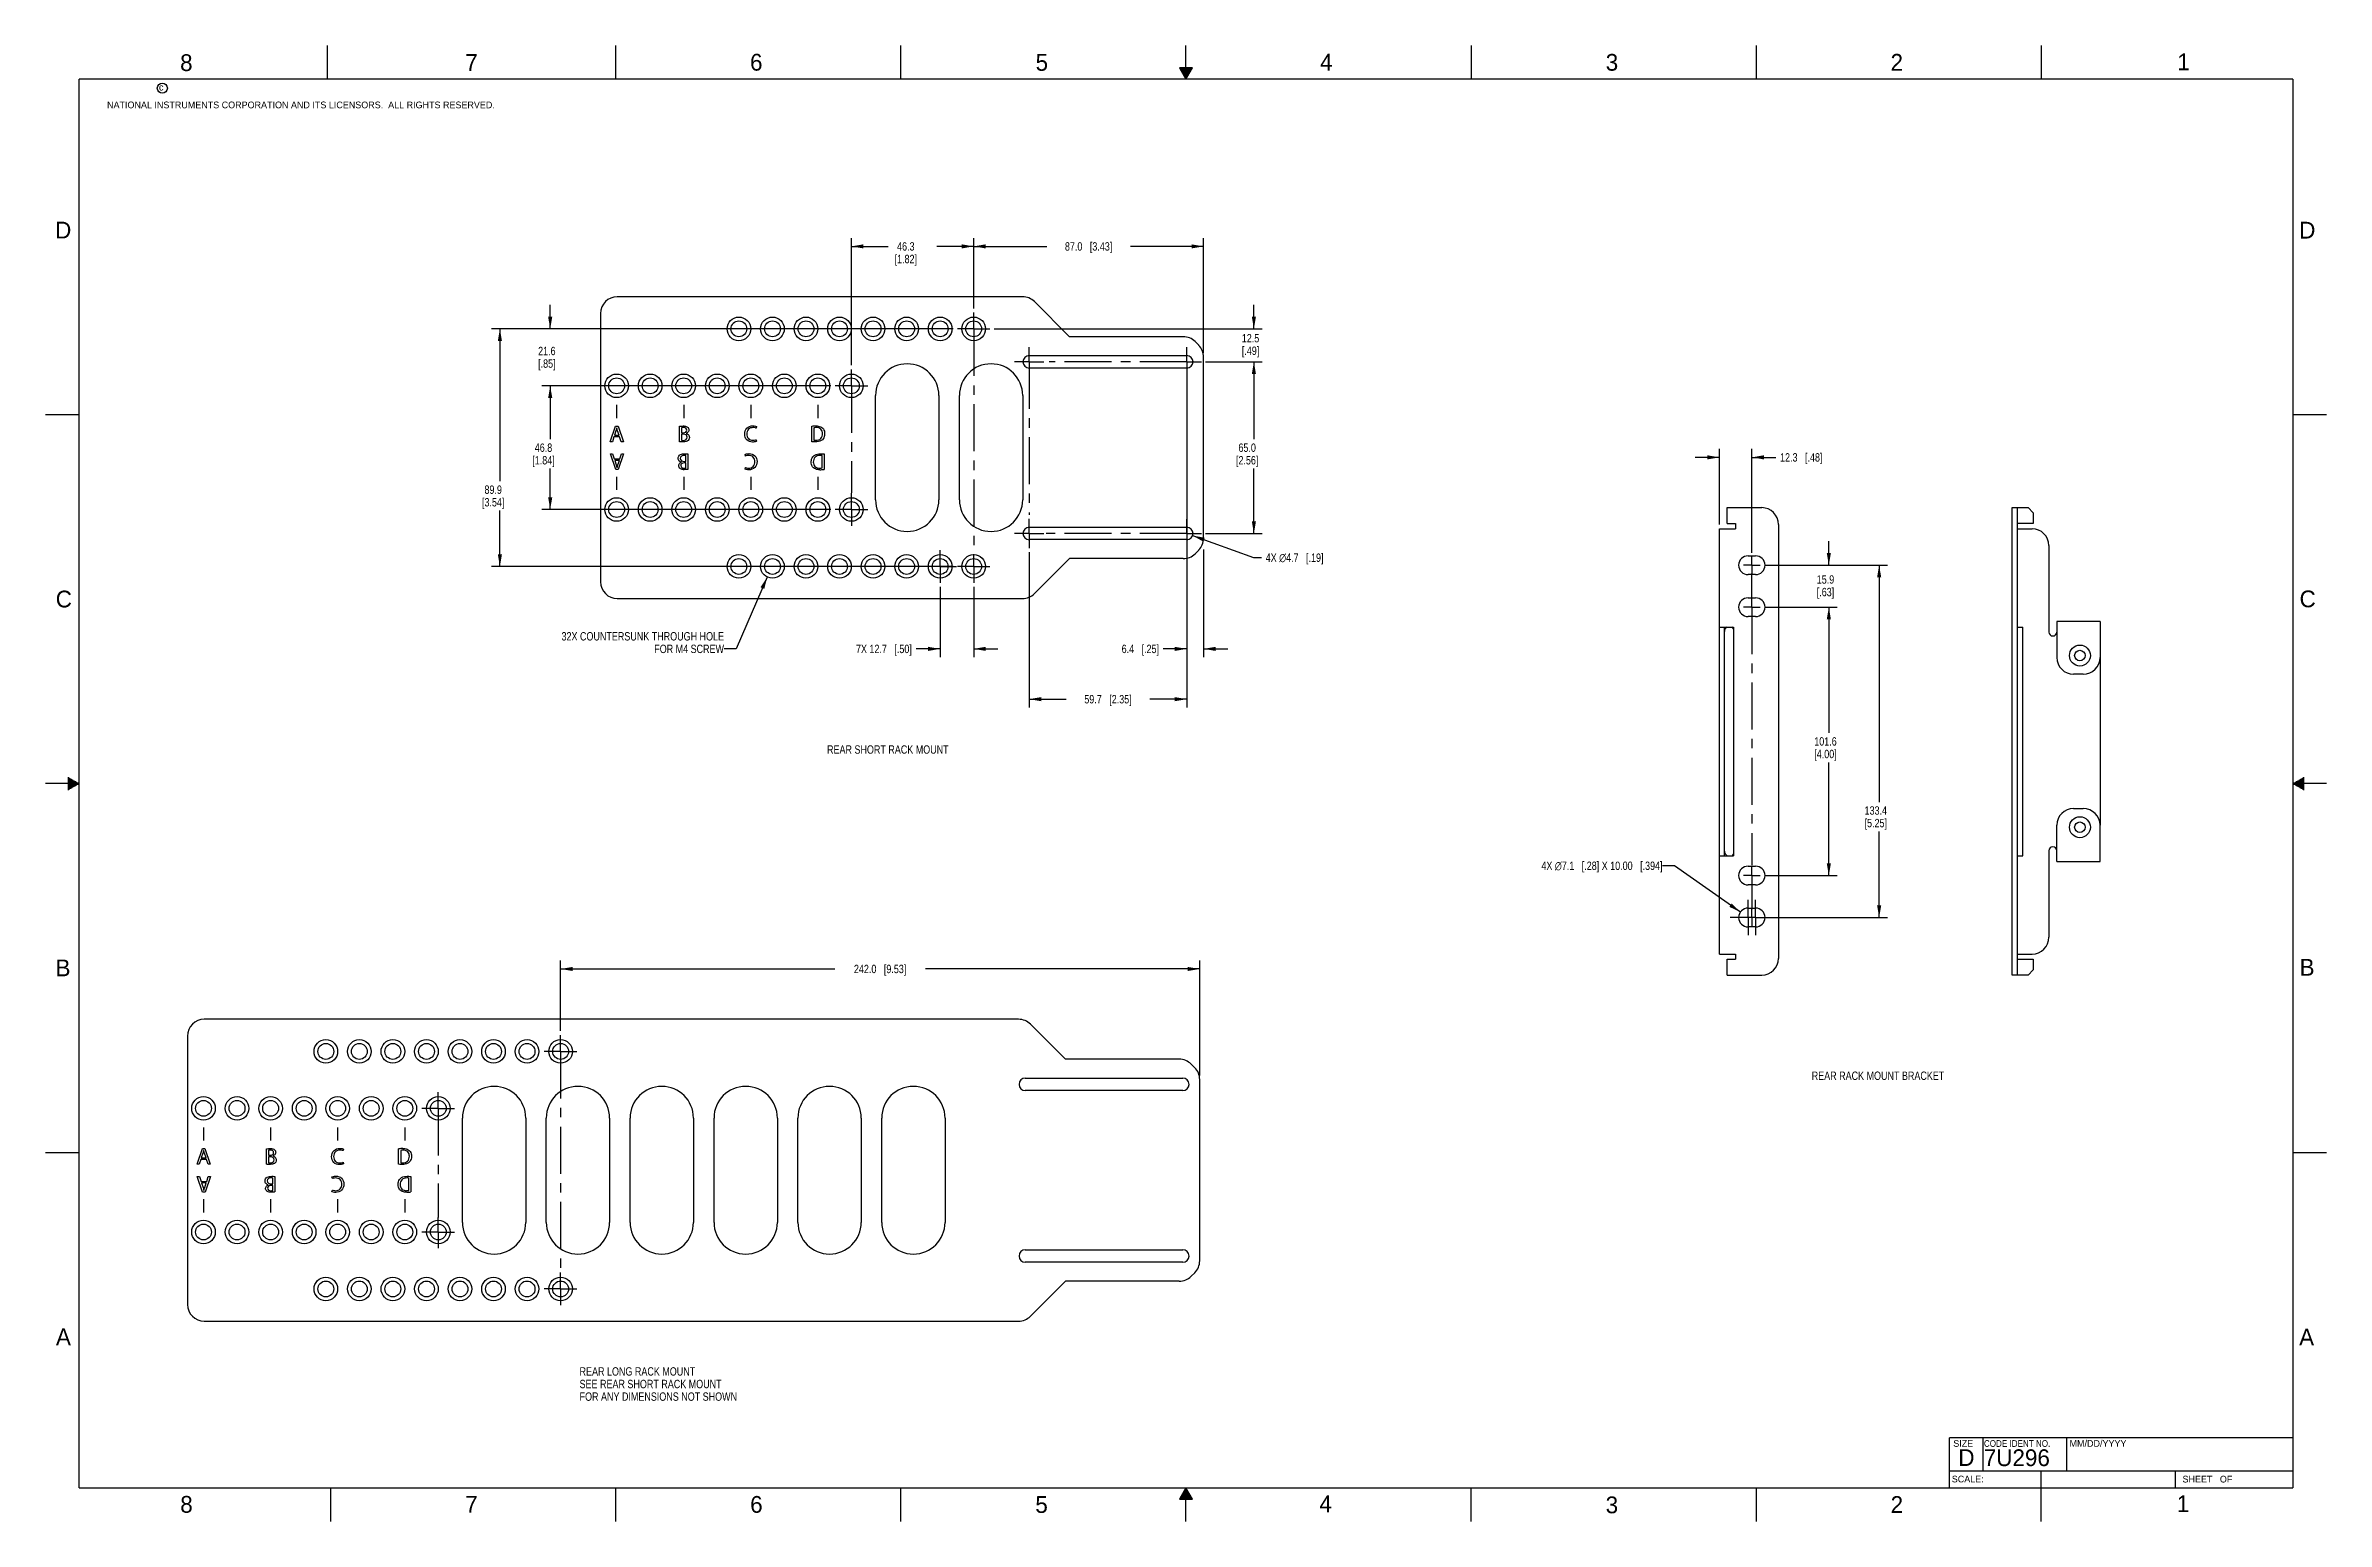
# Model space of a CAD drawing. Header units: inches. Extents: x 0 to 34, y 0 to 22.
import ezdxf

# ---------------------------------------------------------------- set-up
doc = ezdxf.new("R2010")
doc.units = ezdxf.units.IN
doc.header["$LTSCALE"] = 1.87
doc.header["$MEASUREMENT"] = 0
doc.linetypes.add('CENTER', pattern=[0.6, 0.375, -0.075, 0.075, -0.075])
doc.layers.get('0').update_dxf_attribs({"linetype": 'CONTINUOUS'})
for name, color, linetype in [('02___PRT_ALL_AXES', 7, 'CONTINUOUS'), ('DETAIL', 7, 'CONTINUOUS'), ('DIMENSIONS', 7, 'CONTINUOUS')]:
    doc.layers.add(name, color=color, linetype=linetype)
doc.styles.get("Standard").update_dxf_attribs({"font": 'txt', "width": 0.8})
doc.styles.add('TEXTSTYLE_2', font='txt')
doc.styles.add('TEXTSTYLE_3', font='txt', dxfattribs={"width": 0.9})
doc.dimstyles.new('DIMSTYLE_1', dxfattribs={"dimtxt": 0.125, "dimasz": 0.18, "dimexe": 0.125, "dimexo": 0.0625, "dimgap": 0.0625, "dimtad": 0, "dimtih": 1, "dimtoh": 1, "dimdec": 1, "dimzin": 0, "dimdsep": 46, "dimtxsty": 'STANDARD', "dimblk": '_FILLED', "dimblk1": '_FILLED', "dimblk2": '_FILLED', "dimcen": 0.09, "dimadec": 1, "dimazin": 0, "dimtp": 0.02, "dimtm": 0.02, "dimtfac": 1, "dimtdec": 1, "dimtofl": 0, "dimtmove": 0, "dimatfit": 3, "dimldrblk": '_FILLED', "dimfxl": 1, "dimtolj": 1, "dimtzin": 0, "dimarcsym": 0})
doc.dimstyles.new('DIMSTYLE_2', dxfattribs={"dimtxt": 0.125, "dimasz": 0.18, "dimexe": 0.125, "dimexo": 0.0625, "dimgap": 0.09, "dimtad": 0, "dimtih": 1, "dimtoh": 1, "dimdec": 1, "dimzin": 0, "dimdsep": 46, "dimtxsty": 'STANDARD', "dimblk": '_FILLED', "dimblk1": '_FILLED', "dimblk2": '_FILLED', "dimcen": 0.09, "dimadec": 1, "dimazin": 0, "dimtp": 0.02, "dimtm": 0.02, "dimtfac": 1, "dimtdec": 1, "dimtofl": 0, "dimtmove": 0, "dimatfit": 1, "dimldrblk": '_FILLED', "dimfxl": 1, "dimtolj": 1, "dimtzin": 0, "dimarcsym": 0})
doc.dimstyles.new('DIMSTYLE_3', dxfattribs={"dimtxt": 0.125, "dimasz": 0.18, "dimexe": 0.125, "dimexo": 0.0625, "dimgap": 0.0625, "dimtad": 0, "dimtih": 1, "dimtoh": 1, "dimdec": 1, "dimzin": 0, "dimdsep": 46, "dimtxsty": 'STANDARD', "dimblk": '_FILLED', "dimblk1": '_FILLED', "dimblk2": '_FILLED', "dimcen": 0.09, "dimadec": 1, "dimazin": 0, "dimtp": 0.01, "dimtm": 0.01, "dimtfac": 1, "dimtdec": 1, "dimtofl": 0, "dimtmove": 0, "dimatfit": 3, "dimldrblk": '_FILLED', "dimfxl": 1, "dimtolj": 1, "dimtzin": 0, "dimarcsym": 0})
doc.dimstyles.get("Standard").update_dxf_attribs({"dimtxt": 0.125, "dimasz": 0.18, "dimexe": 0.125, "dimexo": 0.0625, "dimgap": 0.09, "dimtad": 0, "dimtih": 1, "dimtoh": 1, "dimzin": 0, "dimdsep": 46, "dimtxsty": 'STANDARD', "dimblk": '_FILLED', "dimblk1": '_FILLED', "dimblk2": '_FILLED', "dimcen": 0.09, "dimazin": 0, "dimtol": 1, "dimtp": 0.02, "dimtm": 0.02, "dimtfac": 1, "dimtofl": 0, "dimtmove": 0, "dimatfit": 3, "dimldrblk": '_FILLED', "dimfxl": 1, "dimtolj": 1, "dimtzin": 0, "dimarcsym": 0})

msp = doc.modelspace()

# ---------------------------------------------------------------- texts
at = {"color": 2, "linetype": 'CONTINUOUS', "attachment_point": 1, "line_spacing_factor": 0.9}
for s, insert, char_height, width, style in [('8', (2.005, 21.871), 0.25, 0.25, 'TEXTSTYLE_2'), ('7', (6.256, 21.874), 0.25, 0.25, 'TEXTSTYLE_2'), ('6', (10.501, 21.877), 0.25, 0.25, 'TEXTSTYLE_2'), ('5', (14.758, 21.875), 0.25, 0.25, 'TEXTSTYLE_2'), ('4', (18.998, 21.878), 0.25, 0.25, 'TEXTSTYLE_2'), ('3', (23.257, 21.876), 0.25, 0.25, 'TEXTSTYLE_2'), ('2', (27.503, 21.876), 0.25, 0.25, 'TEXTSTYLE_2'), ('1', (31.778, 21.883), 0.25, 0.25, 'TEXTSTYLE_2'), ('NATIONAL INSTRUMENTS CORPORATION AND ITS LICENSORS.  ALL RIGHTS RESERVED.', (0.916, 21.166), 0.1, 7.3, 'TEXTSTYLE_2'), ('c', (1.69, 21.43), 0.1, 0.1, 'TEXTSTYLE_2'), ('D', (0.142, 19.375), 0.25, 0.25, 'TEXTSTYLE_2'), ('D', (33.595, 19.374), 0.25, 0.25, 'TEXTSTYLE_2'), ('C', (0.151, 13.875), 0.25, 0.25, 'TEXTSTYLE_2'), ('C', (33.6, 13.877), 0.25, 0.25, 'TEXTSTYLE_2'), ('B', (0.148, 8.376), 0.25, 0.25, 'TEXTSTYLE_2'), ('B', (33.601, 8.385), 0.25, 0.25, 'TEXTSTYLE_2'), ('A', (0.154, 2.876), 0.25, 0.25, 'TEXTSTYLE_2'), ('A', (33.594, 2.873), 0.25, 0.25, 'TEXTSTYLE_2'), ('SIZE', (28.438, 1.212), 0.1, 0.4, 'TEXTSTYLE_2'), ('CODE IDENT NO.', (28.895, 1.211), 0.1, 1.26, 'TEXTSTYLE_3'), ('MM/DD/YYYY', (30.172, 1.212), 0.1, 1, 'TEXTSTYLE_2'), ('SCALE:', (28.416, 0.681), 0.1, 0.6, 'TEXTSTYLE_2'), ('SHEET   OF', (31.855, 0.68), 0.1, 1, 'TEXTSTYLE_2'), ('8', (2.007, 0.379), 0.25, 0.25, 'TEXTSTYLE_2'), ('7', (6.255, 0.379), 0.25, 0.25, 'TEXTSTYLE_2'), ('6', (10.503, 0.378), 0.25, 0.25, 'TEXTSTYLE_2'), ('5', (14.754, 0.376), 0.25, 0.25, 'TEXTSTYLE_2'), ('4', (18.988, 0.387), 0.25, 0.25, 'TEXTSTYLE_2'), ('3', (23.256, 0.371), 0.25, 0.25, 'TEXTSTYLE_2'), ('2', (27.504, 0.376), 0.25, 0.25, 'TEXTSTYLE_2'), ('1', (31.771, 0.389), 0.25, 0.25, 'TEXTSTYLE_2')]:
    msp.add_mtext(s, dxfattribs=dict(at, insert=insert, char_height=char_height, width=width, style=style))
at = {"color": 7, "linetype": 'CONTINUOUS', "char_height": 0.25, "attachment_point": 1, "line_spacing_factor": 0.9, "style": 'TEXTSTYLE_2'}
for s, insert, width in [('D  ', (28.513, 1.076), 0.75), ('7U296', (28.893, 1.074), 1.25)]:
    msp.add_mtext(s, dxfattribs=dict(at, insert=insert, width=width))
at = {"layer": 'DETAIL', "color": 2, "linetype": 'CONTINUOUS', "char_height": 0.125, "line_spacing_factor": 0.9}
for s, insert, width, attachment_point in [('32X COUNTERSUNK THROUGH HOLE\\PFOR M4 SCREW', (10.113, 13.257), 2.8, 3), ('REAR SHORT RACK MOUNT', (11.649, 11.569), 2.1, 1), ('4X \\fgdt;{\\fgdt;n}\\ftxt;7.1{\\ftxt.shx;\\W1.000000;\\H0.125000; }[.28] X 10.00{\\ftxt.shx;\\W1.000000;\\H0.125000; }[.394]', (24.104, 9.836), 2.91667, 3), ('REAR RACK MOUNT BRACKET', (26.328, 6.706), 2.3, 1), ('REAR LONG RACK MOUNT\\PSEE REAR SHORT RACK MOUNT\\PFOR ANY DIMENSIONS NOT SHOWN', (7.96, 2.298), 2.8, 1)]:
    msp.add_mtext(s, dxfattribs=dict(at, insert=insert, width=width, attachment_point=attachment_point))

# ---------------------------------------------------------------- blocks, each defined once
blk = doc.blocks.new('_FILLED')
at = {"color": 0, "linetype": 'BYBLOCK'}
blk.add_solid([(0, 0), (-1, 0.17), (-1, -0.17)], dxfattribs=at)
blk = doc.blocks.new('*D0')
at = {"layer": 'DIMENSIONS', "color": 2, "linetype": 'CONTINUOUS'}
for p, q in [((7.522, 17.777), (7.522, 18.137)), ((13.529, 17.777), (7.397, 17.777)), ((11.706, 16.928), (7.397, 16.928)), ((7.522, 16.928), (7.522, 16.568))]:
    blk.add_line(p, q, dxfattribs=at)
at = {"layer": 'DIMENSIONS', "color": 2, "linetype": 'CONTINUOUS', "xscale": 0.18, "yscale": 0.18, "zscale": 0.18}
for p, rotation in [((7.522, 17.777), 270), ((7.522, 16.928), 90)]:
    blk.add_blockref('_FILLED', p, dxfattribs=dict(at, rotation=rotation))
at = {"layer": 'DIMENSIONS', "color": 2, "linetype": 'CONTINUOUS', "insert": (7.472, 17.51), "char_height": 0.125, "width": 0.5, "attachment_point": 2, "line_spacing_factor": 0.9}
blk.add_mtext('21.6\\P[.85]', dxfattribs=at)
blk = doc.blocks.new('*D1')
at = {"layer": 'DIMENSIONS', "color": 2, "linetype": 'CONTINUOUS'}
for p, q in [((11.706, 16.928), (7.397, 16.928)), ((7.522, 16.928), (7.522, 16.132)), ((7.522, 15.085), (7.522, 15.694)), ((11.706, 15.085), (7.397, 15.085))]:
    blk.add_line(p, q, dxfattribs=at)
at = {"layer": 'DIMENSIONS', "color": 2, "linetype": 'CONTINUOUS', "xscale": 0.18, "yscale": 0.18, "zscale": 0.18}
for p, rotation in [((7.522, 16.928), 90), ((7.522, 15.085), 270)]:
    blk.add_blockref('_FILLED', p, dxfattribs=dict(at, rotation=rotation))
at = {"layer": 'DIMENSIONS', "color": 2, "linetype": 'CONTINUOUS', "insert": (7.422, 16.069), "char_height": 0.125, "width": 0.6, "attachment_point": 2, "line_spacing_factor": 0.9}
blk.add_mtext('46.8\\P[1.84]', dxfattribs=at)
blk = doc.blocks.new('*D2')
at = {"layer": 'DIMENSIONS', "color": 2, "linetype": 'CONTINUOUS'}
for p, q in [((13.529, 17.777), (6.647, 17.777)), ((6.772, 17.777), (6.772, 15.506)), ((6.772, 14.236), (6.772, 15.068)), ((13.529, 14.236), (6.647, 14.236))]:
    blk.add_line(p, q, dxfattribs=at)
at = {"layer": 'DIMENSIONS', "color": 2, "linetype": 'CONTINUOUS', "xscale": 0.18, "yscale": 0.18, "zscale": 0.18}
for p, rotation in [((6.772, 17.777), 90), ((6.772, 14.236), 270)]:
    blk.add_blockref('_FILLED', p, dxfattribs=dict(at, rotation=rotation))
at = {"layer": 'DIMENSIONS', "color": 2, "linetype": 'CONTINUOUS', "insert": (6.672, 15.443), "char_height": 0.125, "width": 0.6, "attachment_point": 2, "line_spacing_factor": 0.9}
blk.add_mtext('89.9\\P[3.54]', dxfattribs=at)
blk = doc.blocks.new('*D3')
at = {"layer": 'DIMENSIONS', "color": 2, "linetype": 'CONTINUOUS'}
for p, q in [((17.012, 17.224), (17.012, 12.882)), ((17.262, 14.488), (17.262, 12.882)), ((17.012, 13.007), (16.66, 13.007)), ((17.262, 13.007), (17.622, 13.007))]:
    blk.add_line(p, q, dxfattribs=at)
at = {"layer": 'DIMENSIONS', "color": 2, "linetype": 'CONTINUOUS', "xscale": 0.18, "yscale": 0.18, "zscale": 0.18}
blk.add_blockref('_FILLED', (17.012, 13.007), dxfattribs=at)
at = {"layer": 'DIMENSIONS', "color": 2, "linetype": 'CONTINUOUS', "xscale": 0.18, "yscale": 0.18, "zscale": 0.18, "rotation": 180}
blk.add_blockref('_FILLED', (17.262, 13.007), dxfattribs=at)
at = {"layer": 'DIMENSIONS', "color": 2, "linetype": 'CONTINUOUS', "insert": (16.598, 13.069), "char_height": 0.125, "width": 0.925, "attachment_point": 3, "line_spacing_factor": 0.9}
blk.add_mtext('6.4{\\ftxt.shx;\\W1.000000;\\H0.125000; }[.25]', dxfattribs=at)
blk = doc.blocks.new('*D4')
at = {"layer": 'DIMENSIONS', "color": 2, "linetype": 'CONTINUOUS'}
for p, q in [((14.662, 14.447), (14.662, 12.132)), ((17.012, 14.447), (17.012, 12.132)), ((14.662, 12.257), (15.212, 12.257)), ((17.012, 12.257), (16.462, 12.257))]:
    blk.add_line(p, q, dxfattribs=at)
at = {"layer": 'DIMENSIONS', "color": 2, "linetype": 'CONTINUOUS', "xscale": 0.18, "yscale": 0.18, "zscale": 0.18, "rotation": 180}
blk.add_blockref('_FILLED', (14.662, 12.257), dxfattribs=at)
at = {"layer": 'DIMENSIONS', "color": 2, "linetype": 'CONTINUOUS', "xscale": 0.18, "yscale": 0.18, "zscale": 0.18}
blk.add_blockref('_FILLED', (17.012, 12.257), dxfattribs=at)
at = {"layer": 'DIMENSIONS', "color": 2, "linetype": 'CONTINUOUS', "insert": (15.837, 12.319), "char_height": 0.125, "width": 1.125, "attachment_point": 2, "line_spacing_factor": 0.9}
blk.add_mtext('59.7{\\ftxt.shx;\\W1.000000;\\H0.125000; }[2.35]', dxfattribs=at)
blk = doc.blocks.new('*D5')
at = {"layer": 'DIMENSIONS', "color": 2, "linetype": 'CONTINUOUS'}
for p, q in [((13.835, 18.083), (13.835, 19.132)), ((17.262, 17.42), (17.262, 19.132)), ((13.835, 19.007), (14.923, 19.007)), ((17.262, 19.007), (16.173, 19.007))]:
    blk.add_line(p, q, dxfattribs=at)
at = {"layer": 'DIMENSIONS', "color": 2, "linetype": 'CONTINUOUS', "xscale": 0.18, "yscale": 0.18, "zscale": 0.18, "rotation": 180}
blk.add_blockref('_FILLED', (13.835, 19.007), dxfattribs=at)
at = {"layer": 'DIMENSIONS', "color": 2, "linetype": 'CONTINUOUS', "xscale": 0.18, "yscale": 0.18, "zscale": 0.18}
blk.add_blockref('_FILLED', (17.262, 19.007), dxfattribs=at)
at = {"layer": 'DIMENSIONS', "color": 2, "linetype": 'CONTINUOUS', "insert": (15.548, 19.069), "char_height": 0.125, "width": 1.125, "attachment_point": 2, "line_spacing_factor": 0.9}
blk.add_mtext('87.0{\\ftxt.shx;\\W1.000000;\\H0.125000; }[3.43]', dxfattribs=at)
blk = doc.blocks.new('*D6')
at = {"layer": 'DIMENSIONS', "color": 2, "linetype": 'CONTINUOUS'}
for p, q in [((12.012, 17.234), (12.012, 19.132)), ((13.835, 18.083), (13.835, 19.132)), ((12.012, 19.007), (12.561, 19.007)), ((13.835, 19.007), (13.286, 19.007))]:
    blk.add_line(p, q, dxfattribs=at)
at = {"layer": 'DIMENSIONS', "color": 2, "linetype": 'CONTINUOUS', "xscale": 0.18, "yscale": 0.18, "zscale": 0.18, "rotation": 180}
blk.add_blockref('_FILLED', (12.012, 19.007), dxfattribs=at)
at = {"layer": 'DIMENSIONS', "color": 2, "linetype": 'CONTINUOUS', "xscale": 0.18, "yscale": 0.18, "zscale": 0.18}
blk.add_blockref('_FILLED', (13.835, 19.007), dxfattribs=at)
at = {"layer": 'DIMENSIONS', "color": 2, "linetype": 'CONTINUOUS', "insert": (12.823, 19.069), "char_height": 0.125, "width": 0.6, "attachment_point": 2, "line_spacing_factor": 0.9}
blk.add_mtext('46.3\\P[1.82]', dxfattribs=at)
blk = doc.blocks.new('*D7')
at = {"layer": 'DIMENSIONS', "color": 2, "linetype": 'CONTINUOUS'}
for p, q in [((18.012, 17.777), (18.012, 18.137)), ((14.14, 17.777), (18.137, 17.777)), ((17.292, 17.286), (18.137, 17.286)), ((18.012, 17.286), (18.012, 16.926))]:
    blk.add_line(p, q, dxfattribs=at)
at = {"layer": 'DIMENSIONS', "color": 2, "linetype": 'CONTINUOUS', "xscale": 0.18, "yscale": 0.18, "zscale": 0.18}
for p, rotation in [((18.012, 17.777), 270), ((18.012, 17.286), 90)]:
    blk.add_blockref('_FILLED', p, dxfattribs=dict(at, rotation=rotation))
at = {"layer": 'DIMENSIONS', "color": 2, "linetype": 'CONTINUOUS', "insert": (17.962, 17.701), "char_height": 0.125, "width": 0.5, "attachment_point": 2, "line_spacing_factor": 0.9}
blk.add_mtext('12.5\\P[.49]', dxfattribs=at)
blk = doc.blocks.new('*D8')
at = {"layer": 'DIMENSIONS', "color": 2, "linetype": 'CONTINUOUS'}
for p, q in [((17.292, 17.286), (18.137, 17.286)), ((18.012, 17.286), (18.012, 16.132)), ((18.012, 14.727), (18.012, 15.694)), ((17.292, 14.727), (18.137, 14.727))]:
    blk.add_line(p, q, dxfattribs=at)
at = {"layer": 'DIMENSIONS', "color": 2, "linetype": 'CONTINUOUS', "xscale": 0.18, "yscale": 0.18, "zscale": 0.18}
for p, rotation in [((18.012, 17.286), 90), ((18.012, 14.727), 270)]:
    blk.add_blockref('_FILLED', p, dxfattribs=dict(at, rotation=rotation))
at = {"layer": 'DIMENSIONS', "color": 2, "linetype": 'CONTINUOUS', "insert": (17.912, 16.069), "char_height": 0.125, "width": 0.6, "attachment_point": 2, "line_spacing_factor": 0.9}
blk.add_mtext('65.0\\P[2.56]', dxfattribs=at)
blk = doc.blocks.new('*D9')
at = {"layer": 'DIMENSIONS', "color": 2, "linetype": 'CONTINUOUS'}
for p, q in [((13.335, 13.931), (13.335, 12.882)), ((13.835, 13.931), (13.835, 12.882)), ((13.335, 13.007), (12.976, 13.007)), ((13.835, 13.007), (14.195, 13.007))]:
    blk.add_line(p, q, dxfattribs=at)
at = {"layer": 'DIMENSIONS', "color": 2, "linetype": 'CONTINUOUS', "xscale": 0.18, "yscale": 0.18, "zscale": 0.18}
blk.add_blockref('_FILLED', (13.335, 13.007), dxfattribs=at)
at = {"layer": 'DIMENSIONS', "color": 2, "linetype": 'CONTINUOUS', "xscale": 0.18, "yscale": 0.18, "zscale": 0.18, "rotation": 180}
blk.add_blockref('_FILLED', (13.835, 13.007), dxfattribs=at)
at = {"layer": 'DIMENSIONS', "color": 2, "linetype": 'CONTINUOUS', "insert": (12.913, 13.069), "char_height": 0.125, "width": 1.325, "attachment_point": 3, "line_spacing_factor": 0.9}
blk.add_mtext('7X 12.7{\\ftxt.shx;\\W1.000000;\\H0.125000; }[.50]', dxfattribs=at)
blk = doc.blocks.new('*D10')
at = {"layer": 'DIMENSIONS', "color": 2, "linetype": 'CONTINUOUS'}
for p, q in [((17.099, 14.696), (18.008, 14.367)), ((18.008, 14.367), (18.126, 14.367))]:
    blk.add_line(p, q, dxfattribs=at)
at = {"layer": 'DIMENSIONS', "color": 2, "linetype": 'CONTINUOUS', "xscale": 0.18, "yscale": 0.18, "zscale": 0.18, "rotation": 160.1106241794}
blk.add_blockref('_FILLED', (17.099, 14.696), dxfattribs=at)
at = {"layer": 'DIMENSIONS', "color": 2, "linetype": 'CONTINUOUS', "insert": (18.188, 14.429), "char_height": 0.125, "width": 1.39167, "attachment_point": 1, "line_spacing_factor": 0.9}
blk.add_mtext('4X \\fgdt;{\\fgdt;n}\\ftxt;4.7{\\ftxt.shx;\\W1.000000;\\H0.125000; }[.19]', dxfattribs=at)
blk = doc.blocks.new('*D11')
at = {"layer": 'DIMENSIONS', "color": 2, "linetype": 'CONTINUOUS'}
for p, q in [((26.583, 14.254), (26.583, 14.614)), ((25.623, 14.254), (26.708, 14.254)), ((25.623, 13.628), (26.708, 13.628)), ((26.583, 13.628), (26.583, 13.268))]:
    blk.add_line(p, q, dxfattribs=at)
at = {"layer": 'DIMENSIONS', "color": 2, "linetype": 'CONTINUOUS', "xscale": 0.18, "yscale": 0.18, "zscale": 0.18}
for p, rotation in [((26.583, 14.254), 270), ((26.583, 13.628), 90)]:
    blk.add_blockref('_FILLED', p, dxfattribs=dict(at, rotation=rotation))
at = {"layer": 'DIMENSIONS', "color": 2, "linetype": 'CONTINUOUS', "insert": (26.533, 14.104), "char_height": 0.125, "width": 0.5, "attachment_point": 2, "line_spacing_factor": 0.9}
blk.add_mtext('15.9\\P[.63]', dxfattribs=at)
blk = doc.blocks.new('*D12')
at = {"layer": 'DIMENSIONS', "color": 2, "linetype": 'CONTINUOUS'}
for p, q in [((25.623, 13.628), (26.708, 13.628)), ((26.583, 13.628), (26.583, 11.753)), ((26.583, 9.628), (26.583, 11.315)), ((25.623, 9.628), (26.708, 9.628))]:
    blk.add_line(p, q, dxfattribs=at)
at = {"layer": 'DIMENSIONS', "color": 2, "linetype": 'CONTINUOUS', "xscale": 0.18, "yscale": 0.18, "zscale": 0.18}
for p, rotation in [((26.583, 13.628), 90), ((26.583, 9.628), 270)]:
    blk.add_blockref('_FILLED', p, dxfattribs=dict(at, rotation=rotation))
at = {"layer": 'DIMENSIONS', "color": 2, "linetype": 'CONTINUOUS', "insert": (26.533, 11.69), "char_height": 0.125, "width": 0.6, "attachment_point": 2, "line_spacing_factor": 0.9}
blk.add_mtext('101.6\\P[4.00]', dxfattribs=at)
blk = doc.blocks.new('*D13')
at = {"layer": 'DIMENSIONS', "color": 2, "linetype": 'CONTINUOUS'}
for p, q in [((25.623, 14.254), (27.458, 14.254)), ((27.333, 14.254), (27.333, 10.723)), ((27.333, 9.002), (27.333, 10.285)), ((25.623, 9.002), (27.458, 9.002))]:
    blk.add_line(p, q, dxfattribs=at)
at = {"layer": 'DIMENSIONS', "color": 2, "linetype": 'CONTINUOUS', "xscale": 0.18, "yscale": 0.18, "zscale": 0.18}
for p, rotation in [((27.333, 14.254), 90), ((27.333, 9.002), 270)]:
    blk.add_blockref('_FILLED', p, dxfattribs=dict(at, rotation=rotation))
at = {"layer": 'DIMENSIONS', "color": 2, "linetype": 'CONTINUOUS', "insert": (27.283, 10.66), "char_height": 0.125, "width": 0.6, "attachment_point": 2, "line_spacing_factor": 0.9}
blk.add_mtext('133.4\\P[5.25]', dxfattribs=at)
blk = doc.blocks.new('*D14')
at = {"layer": 'DIMENSIONS', "color": 2, "linetype": 'CONTINUOUS'}
for p, q in [((24.952, 14.859), (24.952, 15.987)), ((25.435, 14.441), (25.435, 15.987)), ((24.952, 15.862), (24.592, 15.862)), ((25.435, 15.862), (25.794, 15.862))]:
    blk.add_line(p, q, dxfattribs=at)
at = {"layer": 'DIMENSIONS', "color": 2, "linetype": 'CONTINUOUS', "xscale": 0.18, "yscale": 0.18, "zscale": 0.18}
blk.add_blockref('_FILLED', (24.952, 15.862), dxfattribs=at)
at = {"layer": 'DIMENSIONS', "color": 2, "linetype": 'CONTINUOUS', "xscale": 0.18, "yscale": 0.18, "zscale": 0.18, "rotation": 180}
blk.add_blockref('_FILLED', (25.435, 15.862), dxfattribs=at)
at = {"layer": 'DIMENSIONS', "color": 2, "linetype": 'CONTINUOUS', "insert": (25.856, 15.924), "char_height": 0.125, "width": 1.025, "attachment_point": 1, "line_spacing_factor": 0.9}
blk.add_mtext('12.3{\\ftxt.shx;\\W1.000000;\\H0.125000; }[.48]', dxfattribs=at)
blk = doc.blocks.new('*D15')
at = {"layer": 'DIMENSIONS', "color": 2, "linetype": 'CONTINUOUS'}
for p, q in [((7.677, 7.311), (7.677, 8.36)), ((7.677, 8.235), (11.765, 8.235)), ((17.204, 8.235), (13.115, 8.235)), ((17.204, 6.649), (17.204, 8.36))]:
    blk.add_line(p, q, dxfattribs=at)
at = {"layer": 'DIMENSIONS', "color": 2, "linetype": 'CONTINUOUS', "xscale": 0.18, "yscale": 0.18, "zscale": 0.18, "rotation": 180}
blk.add_blockref('_FILLED', (7.677, 8.235), dxfattribs=at)
at = {"layer": 'DIMENSIONS', "color": 2, "linetype": 'CONTINUOUS', "xscale": 0.18, "yscale": 0.18, "zscale": 0.18}
blk.add_blockref('_FILLED', (17.204, 8.235), dxfattribs=at)
at = {"layer": 'DIMENSIONS', "color": 2, "linetype": 'CONTINUOUS', "insert": (12.44, 8.298), "char_height": 0.125, "width": 1.225, "attachment_point": 2, "line_spacing_factor": 0.9}
blk.add_mtext('242.0{\\ftxt.shx;\\W1.000000;\\H0.125000; }[9.53]', dxfattribs=at)

# ---------------------------------------------------------------- dimensions: what is measured, and where the dimension line sits
at = {"layer": 'DIMENSIONS', "color": 2, "linetype": 'CONTINUOUS'}
for base, p1, p2, angle, text, dimstyle, picture, middle in [((12.012, 19.007), (13.835, 18.02), (12.012, 17.171), 180, '<>\\P[]', 'DIMSTYLE_1', '*D6', (12.923, 18.913)), ((13.835, 19.007), (17.262, 17.358), (13.835, 18.02), 180, '<>\\P[]', 'DIMSTYLE_1', '*D5', (15.548, 19.007)), ((7.522, 16.928), (13.592, 17.777), (11.769, 16.928), 270, '<>\\P[]', 'DIMSTYLE_1', '*D0', (7.522, 17.354)), ((18.012, 17.286), (14.078, 17.777), (17.229, 17.286), 270, '<>\\P[]', 'DIMSTYLE_1', '*D7', (18.012, 17.545)), ((6.772, 14.236), (13.592, 17.777), (13.592, 14.236), 270, '<>\\P[]', 'DIMSTYLE_1', '*D2', (6.772, 15.287)), ((17.011864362, 13.006680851), (17.261864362, 14.550623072), (17.011864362, 17.28620841), 180, '<>\\P[]', 'DIMSTYLE_1', '*D3', (16.135450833, 13.006680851)), ((18.012, 14.727), (17.229, 17.286), (17.229, 14.727), 270, '<>\\P[]', 'DIMSTYLE_1', '*D8', (18.012, 15.913)), ((7.522, 15.085), (11.769, 16.928), (11.769, 15.085), 270, '<>\\P[]', 'DIMSTYLE_1', '*D1', (7.522, 15.913)), ((24.952, 15.862), (25.435, 14.379), (24.952, 14.797), 180, '<>\\P[]', 'DIMSTYLE_3', '*D14', (26.369, 15.862)), ((14.661864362, 12.256680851), (17.011864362, 14.509633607), (14.661864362, 14.509633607), 180, '<>\\P[]', 'DIMSTYLE_1', '*D4', (15.836864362, 12.256680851)), ((26.583, 13.628), (25.56, 14.254), (25.56, 13.628), 270, '<>\\P[]', 'DIMSTYLE_3', '*D11', (26.583, 13.948)), ((13.335, 13.007), (13.835, 13.993), (13.335, 13.993), 180, '7X <>\\P[]', 'DIMSTYLE_1', '*D9', (12.251, 13.007)), ((27.333, 9.002), (25.56, 14.254), (25.56, 9.002), 270, '<>\\P[]', 'DIMSTYLE_3', '*D13', (27.333, 10.504)), ((26.583, 9.628), (25.56, 13.628), (25.56, 9.628), 270, '<>\\P[]', 'DIMSTYLE_3', '*D12', (26.583, 11.534)), ((7.677, 8.235), (17.204, 6.587), (7.677, 7.249), 180, '<>\\P[]', 'DIMSTYLE_1', '*D15', (12.44, 8.235))]:
    dim = msp.add_linear_dim(base=base, p1=p1, p2=p2, angle=angle, text=text, dimstyle=dimstyle, dxfattribs=at)
    dim.commit()
    dim.dimension.update_dxf_attribs({"geometry": picture, "text_midpoint": middle, "dimtype": 160})
dim = msp.add_diameter_dim_2p(p1=(17.099, 14.696), p2=(16.925, 14.759), text='4X %%c<>', dimstyle='DIMSTYLE_2', override={"dimpost": '<>'}, dxfattribs=at)
dim.commit()
dim.dimension.update_dxf_attribs({"geometry": '*D10', "text_midpoint": (18.884, 14.367), "dimtype": 163})

# ---------------------------------------------------------------- linework, layer by layer
at = {"color": 2, "linetype": 'CONTINUOUS'}
for p, q in [((4.2, 21.5), (4.2, 22)), ((8.5, 21.5), (8.5, 22)), ((12.75, 21.5), (12.75, 22)), ((17, 21.5), (17, 22)), ((21.25, 22), (21.25, 21.5)), ((25.5, 22), (25.5, 21.5)), ((29.75, 22), (29.75, 21.5)), ((16.902, 21.67), (17, 21.5)), ((17.098, 21.67), (16.902, 21.67)), ((16.908, 21.66), (17.092, 21.66)), ((16.913, 21.65), (17.087, 21.65)), ((16.919, 21.64), (17.081, 21.64)), ((16.925, 21.63), (17.075, 21.63)), ((16.931, 21.62), (17.069, 21.62)), ((16.937, 21.61), (17.064, 21.61)), ((16.942, 21.6), (17.058, 21.6)), ((16.948, 21.59), (17.052, 21.59)), ((16.954, 21.58), (17.046, 21.58)), ((16.96, 21.57), (17.04, 21.57)), ((16.965, 21.56), (17.035, 21.56)), ((16.971, 21.55), (17.029, 21.55)), ((16.977, 21.54), (17.023, 21.54)), ((16.983, 21.53), (17.017, 21.53)), ((16.988, 21.52), (17.012, 21.52)), ((16.994, 21.51), (17.006, 21.51)), ((17, 21.5), (17.098, 21.67)), ((0, 16.5), (0.5, 16.5)), ((33.5, 16.5), (34, 16.5)), ((0.5, 11), (0, 11)), ((0.33, 11.09), (0.344, 11.09)), ((0.33, 11.08), (0.361, 11.08)), ((0.33, 11.07), (0.379, 11.07)), ((0.33, 11.06), (0.396, 11.06)), ((0.33, 11.05), (0.413, 11.05)), ((0.33, 11.04), (0.431, 11.04)), ((0.33, 11.03), (0.448, 11.03)), ((0.33, 11.02), (0.465, 11.02)), ((0.33, 11.01), (0.483, 11.01)), ((0.33, 10.99), (0.483, 10.99)), ((0.33, 10.98), (0.465, 10.98)), ((0.33, 10.97), (0.448, 10.97)), ((0.33, 10.96), (0.431, 10.96)), ((0.33, 10.95), (0.413, 10.95)), ((0.33, 10.94), (0.396, 10.94)), ((0.33, 10.93), (0.379, 10.93)), ((0.33, 10.92), (0.361, 10.92)), ((0.33, 10.91), (0.344, 10.91)), ((34, 11), (33.5, 11)), ((33.517, 11.01), (33.67, 11.01)), ((33.517, 10.99), (33.67, 10.99)), ((33.535, 11.02), (33.67, 11.02)), ((33.535, 10.98), (33.67, 10.98)), ((33.552, 11.03), (33.67, 11.03)), ((33.552, 10.97), (33.67, 10.97)), ((33.569, 11.04), (33.67, 11.04)), ((33.569, 10.96), (33.67, 10.96)), ((33.587, 11.05), (33.67, 11.05)), ((33.587, 10.95), (33.67, 10.95)), ((33.604, 11.06), (33.67, 11.06)), ((33.604, 10.94), (33.67, 10.94)), ((33.621, 11.07), (33.67, 11.07)), ((33.621, 10.93), (33.67, 10.93)), ((33.639, 11.08), (33.67, 11.08)), ((33.639, 10.92), (33.67, 10.92)), ((33.656, 11.09), (33.67, 11.09)), ((33.656, 10.91), (33.67, 10.91)), ((0, 5.5), (0.5, 5.5)), ((33.5, 5.5), (34, 5.5)), ((4.25, 0), (4.25, 0.5)), ((8.5, 0), (8.5, 0.5)), ((12.75, 0), (12.75, 0.5)), ((17, 0.5), (16.902, 0.33)), ((16.913, 0.35), (17.087, 0.35)), ((16.919, 0.36), (17.081, 0.36)), ((16.925, 0.37), (17.075, 0.37)), ((16.931, 0.38), (17.069, 0.38)), ((16.937, 0.39), (17.064, 0.39)), ((16.942, 0.4), (17.058, 0.4)), ((16.948, 0.41), (17.052, 0.41)), ((16.954, 0.42), (17.046, 0.42)), ((16.96, 0.43), (17.04, 0.43)), ((16.965, 0.44), (17.035, 0.44)), ((16.971, 0.45), (17.029, 0.45)), ((16.977, 0.46), (17.023, 0.46)), ((16.983, 0.47), (17.017, 0.47)), ((16.988, 0.48), (17.012, 0.48)), ((16.994, 0.49), (17.006, 0.49)), ((17.098, 0.33), (17, 0.5)), ((17, 0), (17, 0.5)), ((21.25, 0), (21.25, 0.5)), ((25.5, 0.5), (25.5, 0)), ((29.75, 0), (29.75, 0.5)), ((16.902, 0.33), (17.098, 0.33)), ((16.908, 0.34), (17.092, 0.34))]:
    msp.add_line(p, q, dxfattribs=at)
at = {"color": 3, "linetype": 'CONTINUOUS'}
for p, q in [((14.563, 18.257), (8.522, 18.257)), ((15.262, 17.661), (14.74, 18.183)), ((8.272, 18.007), (8.272, 14.007)), ((16.958, 17.661), (15.262, 17.661)), ((17.189, 17.535), (17.135, 17.588)), ((17.262, 14.655), (17.262, 17.358)), ((12.372, 15.229), (12.372, 16.784)), ((13.317, 16.784), (13.317, 15.229)), ((25.065, 14.876), (25.065, 15.112)), ((25.065, 15.112), (25.583, 15.112)), ((29.316, 8.143), (29.316, 15.112)), ((24.952, 8.458), (24.952, 14.797)), ((24.952, 14.797), (25.193, 14.797)), ((25.065, 14.876), (25.193, 14.876)), ((25.193, 14.876), (25.193, 14.797)), ((25.833, 14.862), (25.833, 8.393)), ((14.74, 13.83), (15.262, 14.352)), ((16.958, 14.352), (15.262, 14.352)), ((17.135, 14.425), (17.189, 14.479)), ((8.522, 13.757), (14.563, 13.757)), ((24.952, 13.332), (25.164, 13.332)), ((25.164, 13.332), (25.164, 9.923)), ((29.981, 13.416), (29.981, 12.879)), ((30.626, 13.416), (29.981, 13.416)), ((30.626, 13.416), (30.626, 12.879)), ((30.376, 12.629), (30.231, 12.629)), ((30.231, 10.627), (30.376, 10.627)), ((29.981, 9.839), (29.981, 10.377)), ((30.626, 9.839), (30.626, 10.377)), ((24.952, 9.923), (25.164, 9.923)), ((29.981, 9.839), (30.626, 9.839)), ((24.952, 8.458), (25.193, 8.458)), ((25.065, 8.38), (25.193, 8.38)), ((25.065, 8.143), (25.065, 8.38)), ((25.193, 8.458), (25.193, 8.38)), ((25.065, 8.143), (25.583, 8.143)), ((14.505, 7.485), (2.364, 7.485)), ((2.114, 7.235), (2.114, 3.235)), ((15.204, 6.89), (14.682, 7.412)), ((16.9, 6.89), (15.204, 6.89)), ((17.13, 6.763), (17.077, 6.817)), ((17.204, 3.884), (17.204, 6.587)), ((6.214, 4.458), (6.214, 6.013)), ((7.158, 6.013), (7.158, 4.458)), ((14.682, 3.059), (15.204, 3.581)), ((16.9, 3.581), (15.204, 3.581)), ((17.077, 3.654), (17.13, 3.707)), ((2.364, 2.985), (14.505, 2.985))]:
    msp.add_line(p, q, dxfattribs=at)
at = {"color": 40, "linetype": 'CONTINUOUS'}
for p, q in [((8.418, 16.094), (8.497, 16.328)), ((8.497, 16.328), (8.534, 16.328)), ((8.512, 16.644), (8.512, 16.447)), ((8.534, 16.328), (8.613, 16.094)), ((9.449, 16.095), (9.449, 16.325)), ((9.512, 16.644), (9.512, 16.447)), ((10.511, 16.644), (10.511, 16.447)), ((10.599, 16.321), (10.591, 16.297)), ((11.421, 16.095), (11.421, 16.325)), ((11.511, 16.644), (11.511, 16.447)), ((8.449, 16.094), (8.418, 16.094)), ((8.473, 16.168), (8.449, 16.094)), ((8.556, 16.168), (8.473, 16.168)), ((8.502, 16.259), (8.479, 16.191)), ((8.479, 16.191), (8.55, 16.191)), ((8.515, 16.301), (8.514, 16.301)), ((8.55, 16.191), (8.527, 16.258)), ((8.581, 16.094), (8.556, 16.168)), ((8.613, 16.094), (8.581, 16.094)), ((9.479, 16.304), (9.479, 16.229)), ((9.479, 16.229), (9.507, 16.229)), ((9.479, 16.206), (9.479, 16.117)), ((9.504, 16.206), (9.479, 16.206)), ((9.548, 16.22), (9.548, 16.219)), ((10.592, 16.125), (10.598, 16.102)), ((11.451, 16.303), (11.451, 16.118)), ((8.499, 15.68), (8.419, 15.914)), ((8.419, 15.914), (8.451, 15.914)), ((8.451, 15.914), (8.476, 15.84)), ((8.476, 15.84), (8.559, 15.84)), ((8.483, 15.816), (8.506, 15.749)), ((8.553, 15.816), (8.483, 15.816)), ((8.535, 15.68), (8.499, 15.68)), ((8.518, 15.706), (8.518, 15.706)), ((8.53, 15.749), (8.553, 15.816)), ((8.615, 15.914), (8.535, 15.68)), ((8.559, 15.84), (8.584, 15.914)), ((8.584, 15.914), (8.615, 15.914)), ((9.477, 15.788), (9.477, 15.788)), ((9.546, 15.778), (9.519, 15.778)), ((9.521, 15.801), (9.546, 15.801)), ((9.546, 15.801), (9.546, 15.891)), ((9.546, 15.703), (9.546, 15.778)), ((9.576, 15.913), (9.576, 15.683)), ((10.434, 15.882), (10.427, 15.906)), ((10.427, 15.686), (10.434, 15.711)), ((11.575, 15.705), (11.575, 15.89)), ((11.605, 15.913), (11.605, 15.683)), ((8.512, 15.574), (8.512, 15.377)), ((9.512, 15.574), (9.512, 15.377)), ((10.511, 15.574), (10.511, 15.377)), ((11.511, 15.574), (11.511, 15.377)), ((2.354, 5.872), (2.354, 5.676)), ((3.354, 5.872), (3.354, 5.676)), ((4.353, 5.872), (4.353, 5.676)), ((5.353, 5.872), (5.353, 5.676)), ((2.259, 5.323), (2.339, 5.557)), ((2.344, 5.487), (2.321, 5.42)), ((2.339, 5.557), (2.375, 5.557)), ((2.357, 5.53), (2.356, 5.53)), ((2.392, 5.42), (2.369, 5.487)), ((2.375, 5.557), (2.455, 5.323)), ((3.291, 5.323), (3.291, 5.553)), ((3.321, 5.533), (3.321, 5.458)), ((3.321, 5.458), (3.349, 5.458)), ((3.39, 5.449), (3.39, 5.448)), ((4.44, 5.55), (4.433, 5.525)), ((5.263, 5.323), (5.263, 5.553)), ((5.293, 5.531), (5.293, 5.347)), ((2.291, 5.323), (2.259, 5.323)), ((2.341, 4.908), (2.261, 5.142)), ((2.261, 5.142), (2.293, 5.142)), ((2.315, 5.396), (2.291, 5.323)), ((2.293, 5.142), (2.318, 5.069)), ((2.398, 5.396), (2.315, 5.396)), ((2.321, 5.42), (2.392, 5.42)), ((2.457, 5.142), (2.377, 4.908)), ((2.423, 5.323), (2.398, 5.396)), ((2.401, 5.069), (2.425, 5.142)), ((2.455, 5.323), (2.423, 5.323)), ((2.425, 5.142), (2.457, 5.142)), ((3.321, 5.435), (3.321, 5.346)), ((3.346, 5.435), (3.321, 5.435)), ((3.388, 5.03), (3.388, 5.119)), ((3.418, 5.142), (3.418, 4.911)), ((4.275, 5.111), (4.269, 5.135)), ((4.434, 5.354), (4.44, 5.33)), ((5.416, 4.934), (5.416, 5.118)), ((5.446, 5.142), (5.446, 4.911)), ((2.318, 5.069), (2.401, 5.069)), ((2.324, 5.045), (2.347, 4.978)), ((2.395, 5.045), (2.324, 5.045)), ((2.377, 4.908), (2.341, 4.908)), ((2.354, 4.803), (2.354, 4.606)), ((2.359, 4.935), (2.36, 4.935)), ((2.372, 4.977), (2.395, 5.045)), ((3.319, 5.016), (3.319, 5.017)), ((3.354, 4.803), (3.354, 4.606)), ((3.388, 5.007), (3.36, 5.007)), ((3.363, 5.03), (3.388, 5.03)), ((3.388, 4.932), (3.388, 5.007)), ((4.269, 4.915), (4.276, 4.939)), ((4.353, 4.803), (4.353, 4.606)), ((5.353, 4.803), (5.353, 4.606))]:
    msp.add_line(p, q, dxfattribs=at)
at = {"color": 7, "linetype": 'CONTINUOUS'}
for p, q in [((29.316, 15.112), (29.552, 15.112)), ((29.391, 15.112), (29.391, 8.143)), ((29.631, 15.033), (29.552, 15.112)), ((29.631, 15.033), (29.631, 14.876)), ((29.631, 14.876), (29.391, 14.876)), ((29.391, 14.797), (29.613, 14.797)), ((29.863, 14.547), (29.863, 13.258)), ((25.027, 9.923), (25.027, 13.332)), ((29.391, 13.332), (29.476, 13.332)), ((29.476, 9.923), (29.476, 13.332)), ((30.626, 12.879), (30.626, 10.377)), ((29.391, 9.923), (29.476, 9.923)), ((29.863, 9.997), (29.863, 8.708)), ((29.391, 8.458), (29.613, 8.458)), ((29.391, 8.38), (29.631, 8.38)), ((29.552, 8.143), (29.631, 8.222)), ((29.631, 8.38), (29.631, 8.222)), ((29.552, 8.143), (29.316, 8.143))]:
    msp.add_line(p, q, dxfattribs=at)
at = {"color": 7, "linetype": 'CONTINUOUS', "const_width": 0.02}
for points in [[(0.5, 21.5), (0.5, 0.5)], [(33.5, 21.5), (0.5, 21.5)], [(33.5, 0.5), (33.5, 21.5)], [(28.38, 1.25), (33.5, 1.25)], [(28.38, 1.25), (28.38, 0.5)], [(0.5, 0.5), (33.5, 0.5)]]:
    msp.add_lwpolyline(points, dxfattribs=at)
at = {"color": 2, "linetype": 'CONTINUOUS', "const_width": 0.02}
for points in [[(28.88, 0.75), (28.88, 1.25)], [(30.13, 0.75), (30.13, 1.25)], [(28.38, 0.75), (33.5, 0.75)], [(29.746, 0.75), (29.746, 0.5)], [(31.75, 0.75), (31.75, 0.5)]]:
    msp.add_lwpolyline(points, dxfattribs=at)
at = {"color": 2, "linetype": 'CONTINUOUS'}
msp.add_circle((1.74, 21.365), 0.0754, dxfattribs=at)
at = {"color": 3, "linetype": 'CONTINUOUS'}
for centre in [(10.335, 17.777), (10.835, 17.777), (11.335, 17.777), (11.835, 17.777), (12.335, 17.777), (12.835, 17.777), (13.335, 17.777), (13.835, 17.777), (8.512, 16.928), (9.012, 16.928), (9.512, 16.928), (10.012, 16.928), (10.512, 16.928), (11.012, 16.928), (11.512, 16.928), (12.012, 16.928), (8.512, 15.085), (9.012, 15.085), (9.512, 15.085), (10.012, 15.085), (10.512, 15.085), (11.012, 15.085), (11.512, 15.085), (12.012, 15.085), (10.335, 14.236), (10.835, 14.236), (11.335, 14.236), (11.835, 14.236), (12.335, 14.236), (12.835, 14.236), (13.335, 14.236), (13.835, 14.236), (4.177, 7.006), (4.677, 7.006), (5.177, 7.006), (5.677, 7.006), (6.177, 7.006), (6.677, 7.006), (7.177, 7.006), (7.677, 7.006), (2.354, 6.157), (2.854, 6.157), (3.354, 6.157), (3.854, 6.157), (4.354, 6.157), (4.854, 6.157), (5.354, 6.157), (5.854, 6.157), (2.354, 4.314), (2.854, 4.314), (3.354, 4.314), (3.854, 4.314), (4.354, 4.314), (4.854, 4.314), (5.354, 4.314), (5.854, 4.314), (4.177, 3.465), (4.677, 3.465), (5.177, 3.465), (5.677, 3.465), (6.177, 3.465), (6.677, 3.465), (7.177, 3.465), (7.677, 3.465)]:
    msp.add_circle(centre, 0.176, dxfattribs=at)
at = {"color": 7, "linetype": 'CONTINUOUS'}
for centre, radius in [((10.335, 17.777), 0.118), ((10.835, 17.777), 0.118), ((11.335, 17.777), 0.118), ((11.835, 17.777), 0.118), ((12.335, 17.777), 0.118), ((12.835, 17.777), 0.118), ((13.335, 17.777), 0.118), ((13.835, 17.777), 0.118), ((8.512, 16.928), 0.118), ((9.012, 16.928), 0.118), ((9.512, 16.928), 0.118), ((10.012, 16.928), 0.118), ((10.512, 16.928), 0.118), ((11.012, 16.928), 0.118), ((11.512, 16.928), 0.118), ((12.012, 16.928), 0.118), ((8.512, 15.085), 0.118), ((9.012, 15.085), 0.118), ((9.512, 15.085), 0.118), ((10.012, 15.085), 0.118), ((10.512, 15.085), 0.118), ((11.012, 15.085), 0.118), ((11.512, 15.085), 0.118), ((12.012, 15.085), 0.118), ((10.335, 14.236), 0.118), ((10.835, 14.236), 0.118), ((11.335, 14.236), 0.118), ((11.835, 14.236), 0.118), ((12.335, 14.236), 0.118), ((12.835, 14.236), 0.118), ((13.335, 14.236), 0.118), ((13.835, 14.236), 0.118), ((30.326, 12.907), 0.156), ((30.326, 12.907), 0.0787), ((30.326, 10.348), 0.156), ((30.326, 10.348), 0.0787), ((4.177, 7.006), 0.118), ((4.677, 7.006), 0.118), ((5.177, 7.006), 0.118), ((5.677, 7.006), 0.118), ((6.177, 7.006), 0.118), ((6.677, 7.006), 0.118), ((7.177, 7.006), 0.118), ((7.677, 7.006), 0.118), ((2.354, 6.157), 0.118), ((2.854, 6.157), 0.118), ((3.354, 6.157), 0.118), ((3.854, 6.157), 0.118), ((4.354, 6.157), 0.118), ((4.854, 6.157), 0.118), ((5.354, 6.157), 0.118), ((5.854, 6.157), 0.118), ((2.354, 4.314), 0.118), ((2.854, 4.314), 0.118), ((3.354, 4.314), 0.118), ((3.854, 4.314), 0.118), ((4.354, 4.314), 0.118), ((4.854, 4.314), 0.118), ((5.354, 4.314), 0.118), ((5.854, 4.314), 0.118), ((4.177, 3.465), 0.118), ((4.677, 3.465), 0.118), ((5.177, 3.465), 0.118), ((5.677, 3.465), 0.118), ((6.177, 3.465), 0.118), ((6.677, 3.465), 0.118), ((7.177, 3.465), 0.118), ((7.677, 3.465), 0.118)]:
    msp.add_circle(centre, radius, dxfattribs=at)
at = {"color": 3, "linetype": 'CONTINUOUS'}
for centre, radius, start, end in [((8.522, 18.007), 0.25, 90, 180), ((14.563, 18.007), 0.25, 45, 90), ((16.958, 17.411), 0.25, 45, 90), ((17.012, 17.358), 0.25, 0, 45), ((12.844, 16.784), 0.472, 0, 180), ((12.844, 15.229), 0.472, 180, 360), ((25.583, 14.862), 0.25, 0, 90), ((17.012, 14.655), 0.25, 315, 360), ((16.958, 14.602), 0.25, 270, 315), ((8.522, 14.007), 0.25, 180, 270), ((14.563, 14.007), 0.25, 270, 315), ((30.231, 12.879), 0.25, 180, 270), ((30.376, 12.879), 0.25, 270, 360), ((30.231, 10.377), 0.25, 90, 180), ((30.376, 10.377), 0.25, 0, 90), ((25.583, 8.393), 0.25, 270, 360), ((2.364, 7.235), 0.25, 90, 180), ((14.505, 7.235), 0.25, 45, 90), ((16.9, 6.64), 0.25, 45, 90), ((6.686, 6.013), 0.472, 0, 180), ((16.954, 6.587), 0.25, 0, 45), ((6.686, 4.458), 0.472, 180, 360), ((16.954, 3.884), 0.25, 315, 360), ((16.9, 3.831), 0.25, 270, 315), ((2.364, 3.235), 0.25, 180, 270), ((14.505, 3.235), 0.25, 270, 315)]:
    msp.add_arc(centre, radius, start, end, dxfattribs=at)
at = {"color": 40, "linetype": 'CONTINUOUS'}
for centre, radius, start, end in [((11.486, 15.895), 0.434, 90.0732, 98.5741), ((11.54, 16.111), 0.433, 270.0757, 278.5962), ((5.327, 5.124), 0.434, 90.0732, 98.5741), ((5.382, 5.34), 0.433, 270.0757, 278.5962)]:
    msp.add_arc(centre, radius, start, end, dxfattribs=at)
at = {"color": 7, "linetype": 'CONTINUOUS'}
for centre, radius, start, end in [((29.613, 14.547), 0.25, 0, 90), ((25.102, 13.266), 0.0748, 117.5074, 180), ((25.102, 13.266), 0.0748, 34.0708, 62.4926), ((29.922, 13.258), 0.0591, 180, 360), ((25.102, 9.989), 0.0748, 180, 242.4926), ((25.102, 9.989), 0.0748, 297.5074, 325.9292), ((29.922, 9.997), 0.0591, 0, 180), ((29.613, 8.708), 0.25, 270, 360)]:
    msp.add_arc(centre, radius, start, end, dxfattribs=at)
at = {"color": 40, "linetype": 'CONTINUOUS'}
for points, knots in [([(9.449, 16.325), (9.453, 16.326), (9.471, 16.329), (9.49, 16.33), (9.504, 16.33)], [0, 0, 0, 0, 0.205131, 1, 1, 1, 1]), ([(9.504, 16.33), (9.511, 16.33), (9.533, 16.329), (9.557, 16.322), (9.569, 16.313)], [0, 0, 0, 0, 0.30922, 1, 1, 1, 1]), ([(10.421, 16.209), (10.421, 16.241), (10.443, 16.309), (10.511, 16.332), (10.543, 16.332)], [0, 0, 0, 0, 0.501417, 1, 1, 1, 1]), ([(10.543, 16.332), (10.55, 16.332), (10.568, 16.331), (10.588, 16.327), (10.599, 16.321)], [0, 0, 0, 0, 0.350163, 1, 1, 1, 1]), ([(11.485, 16.33), (11.495, 16.33), (11.528, 16.328), (11.563, 16.316), (11.58, 16.3)], [0, 0, 0, 0, 0.30183, 1, 1, 1, 1]), ([(9.496, 16.092), (9.491, 16.092), (9.476, 16.092), (9.46, 16.093), (9.449, 16.095)], [0, 0, 0, 0, 0.312924, 1, 1, 1, 1]), ([(9.506, 16.306), (9.503, 16.306), (9.494, 16.306), (9.485, 16.305), (9.479, 16.304)], [0, 0, 0, 0, 0.348527, 1, 1, 1, 1]), ([(9.577, 16.114), (9.573, 16.11), (9.549, 16.094), (9.519, 16.092), (9.496, 16.092)], [0, 0, 0, 0, 0.201963, 1, 1, 1, 1]), ([(9.565, 16.161), (9.565, 16.174), (9.549, 16.203), (9.519, 16.206), (9.504, 16.206)], [0, 0, 0, 0, 0.469829, 1, 1, 1, 1]), ([(9.505, 16.115), (9.519, 16.115), (9.549, 16.118), (9.565, 16.148), (9.565, 16.161)], [0, 0, 0, 0, 0.518005, 1, 1, 1, 1]), ([(9.558, 16.268), (9.558, 16.279), (9.545, 16.305), (9.519, 16.306), (9.506, 16.306)], [0, 0, 0, 0, 0.460943, 1, 1, 1, 1]), ([(9.507, 16.229), (9.52, 16.229), (9.545, 16.233), (9.558, 16.258), (9.558, 16.268)], [0, 0, 0, 0, 0.556102, 1, 1, 1, 1]), ([(9.588, 16.271), (9.588, 16.255), (9.575, 16.232), (9.554, 16.222), (9.548, 16.22)], [0, 0, 0, 0, 0.721692, 1, 1, 1, 1]), ([(9.548, 16.219), (9.561, 16.216), (9.586, 16.203), (9.597, 16.175), (9.597, 16.161)], [0, 0, 0, 0, 0.463091, 1, 1, 1, 1]), ([(9.597, 16.161), (9.597, 16.156), (9.595, 16.139), (9.586, 16.122), (9.577, 16.114)], [0, 0, 0, 0, 0.275954, 1, 1, 1, 1]), ([(10.536, 16.09), (10.507, 16.09), (10.441, 16.111), (10.421, 16.177), (10.421, 16.209)], [0, 0, 0, 0, 0.483489, 1, 1, 1, 1]), ([(10.544, 16.306), (10.52, 16.306), (10.467, 16.289), (10.453, 16.235), (10.453, 16.21)], [0, 0, 0, 0, 0.483867, 1, 1, 1, 1]), ([(10.453, 16.21), (10.453, 16.186), (10.466, 16.133), (10.519, 16.116), (10.543, 16.116)], [0, 0, 0, 0, 0.504907, 1, 1, 1, 1]), ([(10.598, 16.102), (10.595, 16.1), (10.575, 16.093), (10.554, 16.09), (10.536, 16.09)], [0, 0, 0, 0, 0.176274, 1, 1, 1, 1]), ([(10.543, 16.116), (10.556, 16.116), (10.573, 16.118), (10.589, 16.124), (10.592, 16.125)], [0, 0, 0, 0, 0.782104, 1, 1, 1, 1]), ([(10.591, 16.297), (10.588, 16.298), (10.573, 16.304), (10.557, 16.306), (10.544, 16.306)], [0, 0, 0, 0, 0.211286, 1, 1, 1, 1]), ([(11.476, 16.092), (11.47, 16.092), (11.452, 16.092), (11.434, 16.093), (11.421, 16.095)], [0, 0, 0, 0, 0.282232, 1, 1, 1, 1]), ([(11.486, 16.306), (11.483, 16.306), (11.471, 16.305), (11.459, 16.304), (11.451, 16.303)], [0, 0, 0, 0, 0.309298, 1, 1, 1, 1]), ([(11.579, 16.125), (11.573, 16.12), (11.544, 16.098), (11.505, 16.092), (11.476, 16.092)], [0, 0, 0, 0, 0.216214, 1, 1, 1, 1]), ([(11.482, 16.116), (11.508, 16.116), (11.566, 16.131), (11.581, 16.19), (11.581, 16.215)], [0, 0, 0, 0, 0.502471, 1, 1, 1, 1]), ([(11.581, 16.215), (11.581, 16.239), (11.567, 16.293), (11.512, 16.306), (11.486, 16.306)], [0, 0, 0, 0, 0.480392, 1, 1, 1, 1]), ([(11.613, 16.216), (11.613, 16.207), (11.611, 16.175), (11.596, 16.142), (11.579, 16.125)], [0, 0, 0, 0, 0.278246, 1, 1, 1, 1]), ([(11.58, 16.3), (11.585, 16.296), (11.606, 16.273), (11.613, 16.24), (11.613, 16.216)], [0, 0, 0, 0, 0.229833, 1, 1, 1, 1]), ([(9.429, 15.847), (9.429, 15.852), (9.43, 15.869), (9.44, 15.885), (9.449, 15.894)], [0, 0, 0, 0, 0.275911, 1, 1, 1, 1]), ([(9.477, 15.788), (9.465, 15.791), (9.44, 15.804), (9.429, 15.832), (9.429, 15.847)], [0, 0, 0, 0, 0.46308, 1, 1, 1, 1]), ([(9.438, 15.736), (9.438, 15.752), (9.451, 15.776), (9.471, 15.785), (9.477, 15.788)], [0, 0, 0, 0, 0.721727, 1, 1, 1, 1]), ([(9.449, 15.894), (9.453, 15.898), (9.477, 15.913), (9.507, 15.916), (9.529, 15.916)], [0, 0, 0, 0, 0.201963, 1, 1, 1, 1]), ([(9.521, 15.678), (9.514, 15.678), (9.492, 15.679), (9.469, 15.685), (9.457, 15.695)], [0, 0, 0, 0, 0.309226, 1, 1, 1, 1]), ([(9.521, 15.892), (9.507, 15.892), (9.476, 15.889), (9.461, 15.86), (9.461, 15.847)], [0, 0, 0, 0, 0.518011, 1, 1, 1, 1]), ([(9.461, 15.847), (9.461, 15.834), (9.476, 15.804), (9.507, 15.801), (9.521, 15.801)], [0, 0, 0, 0, 0.469834, 1, 1, 1, 1]), ([(9.519, 15.778), (9.506, 15.778), (9.48, 15.774), (9.468, 15.75), (9.468, 15.739)], [0, 0, 0, 0, 0.556043, 1, 1, 1, 1]), ([(9.468, 15.739), (9.468, 15.728), (9.48, 15.703), (9.507, 15.701), (9.519, 15.701)], [0, 0, 0, 0, 0.460879, 1, 1, 1, 1]), ([(9.519, 15.701), (9.523, 15.701), (9.531, 15.701), (9.54, 15.702), (9.546, 15.703)], [0, 0, 0, 0, 0.348506, 1, 1, 1, 1]), ([(9.576, 15.683), (9.573, 15.682), (9.554, 15.679), (9.536, 15.678), (9.521, 15.678)], [0, 0, 0, 0, 0.205146, 1, 1, 1, 1]), ([(9.529, 15.916), (9.534, 15.916), (9.55, 15.915), (9.566, 15.914), (9.576, 15.913)], [0, 0, 0, 0, 0.312924, 1, 1, 1, 1]), ([(10.427, 15.906), (10.431, 15.908), (10.45, 15.915), (10.472, 15.917), (10.489, 15.917)], [0, 0, 0, 0, 0.176274, 1, 1, 1, 1]), ([(10.483, 15.676), (10.476, 15.676), (10.457, 15.677), (10.438, 15.68), (10.427, 15.686)], [0, 0, 0, 0, 0.350156, 1, 1, 1, 1]), ([(10.483, 15.892), (10.47, 15.892), (10.453, 15.889), (10.437, 15.884), (10.434, 15.882)], [0, 0, 0, 0, 0.782094, 1, 1, 1, 1]), ([(10.434, 15.711), (10.437, 15.709), (10.452, 15.703), (10.469, 15.701), (10.482, 15.701)], [0, 0, 0, 0, 0.211338, 1, 1, 1, 1]), ([(10.482, 15.701), (10.505, 15.701), (10.559, 15.718), (10.573, 15.772), (10.573, 15.798)], [0, 0, 0, 0, 0.483863, 1, 1, 1, 1]), ([(10.573, 15.798), (10.573, 15.822), (10.559, 15.875), (10.507, 15.892), (10.483, 15.892)], [0, 0, 0, 0, 0.504907, 1, 1, 1, 1]), ([(10.605, 15.799), (10.605, 15.767), (10.583, 15.698), (10.514, 15.676), (10.483, 15.676)], [0, 0, 0, 0, 0.501411, 1, 1, 1, 1]), ([(10.489, 15.917), (10.518, 15.917), (10.585, 15.897), (10.605, 15.83), (10.605, 15.799)], [0, 0, 0, 0, 0.483486, 1, 1, 1, 1]), ([(11.413, 15.791), (11.413, 15.8), (11.415, 15.833), (11.43, 15.865), (11.446, 15.882)], [0, 0, 0, 0, 0.278251, 1, 1, 1, 1]), ([(11.446, 15.707), (11.441, 15.712), (11.42, 15.735), (11.413, 15.767), (11.413, 15.791)], [0, 0, 0, 0, 0.229837, 1, 1, 1, 1]), ([(11.544, 15.891), (11.518, 15.891), (11.459, 15.876), (11.444, 15.818), (11.444, 15.792)], [0, 0, 0, 0, 0.502472, 1, 1, 1, 1]), ([(11.444, 15.792), (11.444, 15.769), (11.459, 15.714), (11.514, 15.702), (11.539, 15.702)], [0, 0, 0, 0, 0.480429, 1, 1, 1, 1]), ([(11.446, 15.882), (11.452, 15.888), (11.482, 15.91), (11.521, 15.916), (11.55, 15.916)], [0, 0, 0, 0, 0.216219, 1, 1, 1, 1]), ([(11.541, 15.678), (11.53, 15.678), (11.497, 15.679), (11.463, 15.691), (11.446, 15.707)], [0, 0, 0, 0, 0.30182, 1, 1, 1, 1]), ([(11.539, 15.702), (11.543, 15.702), (11.555, 15.702), (11.567, 15.703), (11.575, 15.705)], [0, 0, 0, 0, 0.309287, 1, 1, 1, 1]), ([(11.55, 15.916), (11.555, 15.916), (11.573, 15.915), (11.592, 15.914), (11.605, 15.913)], [0, 0, 0, 0, 0.282232, 1, 1, 1, 1]), ([(3.291, 5.553), (3.295, 5.554), (3.313, 5.557), (3.331, 5.558), (3.346, 5.558)], [0, 0, 0, 0, 0.205131, 1, 1, 1, 1]), ([(3.348, 5.535), (3.345, 5.535), (3.336, 5.535), (3.327, 5.534), (3.321, 5.533)], [0, 0, 0, 0, 0.348527, 1, 1, 1, 1]), ([(3.346, 5.558), (3.353, 5.558), (3.375, 5.558), (3.398, 5.551), (3.41, 5.541)], [0, 0, 0, 0, 0.30922, 1, 1, 1, 1]), ([(3.399, 5.497), (3.399, 5.508), (3.387, 5.533), (3.361, 5.535), (3.348, 5.535)], [0, 0, 0, 0, 0.460943, 1, 1, 1, 1]), ([(3.349, 5.458), (3.362, 5.458), (3.387, 5.462), (3.399, 5.486), (3.399, 5.497)], [0, 0, 0, 0, 0.556102, 1, 1, 1, 1]), ([(3.43, 5.5), (3.43, 5.484), (3.416, 5.461), (3.396, 5.451), (3.39, 5.449)], [0, 0, 0, 0, 0.721692, 1, 1, 1, 1]), ([(3.39, 5.448), (3.402, 5.445), (3.428, 5.432), (3.438, 5.404), (3.438, 5.389)], [0, 0, 0, 0, 0.463091, 1, 1, 1, 1]), ([(4.263, 5.437), (4.263, 5.469), (4.285, 5.538), (4.353, 5.56), (4.385, 5.56)], [0, 0, 0, 0, 0.501417, 1, 1, 1, 1]), ([(4.386, 5.535), (4.362, 5.535), (4.309, 5.518), (4.294, 5.464), (4.294, 5.439)], [0, 0, 0, 0, 0.483867, 1, 1, 1, 1]), ([(4.385, 5.56), (4.391, 5.56), (4.41, 5.559), (4.429, 5.556), (4.44, 5.55)], [0, 0, 0, 0, 0.350163, 1, 1, 1, 1]), ([(4.433, 5.525), (4.43, 5.527), (4.415, 5.533), (4.398, 5.535), (4.386, 5.535)], [0, 0, 0, 0, 0.211286, 1, 1, 1, 1]), ([(5.328, 5.534), (5.324, 5.534), (5.313, 5.534), (5.301, 5.533), (5.293, 5.531)], [0, 0, 0, 0, 0.309298, 1, 1, 1, 1]), ([(5.323, 5.345), (5.349, 5.345), (5.408, 5.36), (5.423, 5.418), (5.423, 5.444)], [0, 0, 0, 0, 0.502471, 1, 1, 1, 1]), ([(5.327, 5.558), (5.337, 5.558), (5.37, 5.557), (5.404, 5.545), (5.421, 5.529)], [0, 0, 0, 0, 0.30183, 1, 1, 1, 1]), ([(5.423, 5.444), (5.423, 5.467), (5.408, 5.522), (5.353, 5.534), (5.328, 5.534)], [0, 0, 0, 0, 0.480392, 1, 1, 1, 1]), ([(5.421, 5.529), (5.427, 5.524), (5.447, 5.501), (5.454, 5.469), (5.454, 5.445)], [0, 0, 0, 0, 0.229833, 1, 1, 1, 1]), ([(5.454, 5.445), (5.454, 5.436), (5.452, 5.403), (5.438, 5.371), (5.421, 5.354)], [0, 0, 0, 0, 0.278246, 1, 1, 1, 1]), ([(3.271, 5.076), (3.271, 5.08), (3.272, 5.098), (3.281, 5.114), (3.29, 5.122)], [0, 0, 0, 0, 0.275911, 1, 1, 1, 1]), ([(3.29, 5.122), (3.295, 5.126), (3.319, 5.142), (3.349, 5.144), (3.371, 5.144)], [0, 0, 0, 0, 0.201963, 1, 1, 1, 1]), ([(3.338, 5.321), (3.333, 5.321), (3.317, 5.321), (3.302, 5.322), (3.291, 5.323)], [0, 0, 0, 0, 0.312924, 1, 1, 1, 1]), ([(3.363, 5.121), (3.348, 5.121), (3.318, 5.118), (3.302, 5.089), (3.302, 5.075)], [0, 0, 0, 0, 0.518011, 1, 1, 1, 1]), ([(3.419, 5.342), (3.414, 5.339), (3.39, 5.323), (3.36, 5.321), (3.338, 5.321)], [0, 0, 0, 0, 0.201963, 1, 1, 1, 1]), ([(3.407, 5.39), (3.407, 5.403), (3.391, 5.432), (3.361, 5.435), (3.346, 5.435)], [0, 0, 0, 0, 0.469829, 1, 1, 1, 1]), ([(3.346, 5.344), (3.361, 5.344), (3.391, 5.347), (3.407, 5.376), (3.407, 5.39)], [0, 0, 0, 0, 0.518005, 1, 1, 1, 1]), ([(3.371, 5.144), (3.376, 5.144), (3.392, 5.144), (3.407, 5.143), (3.418, 5.142)], [0, 0, 0, 0, 0.312924, 1, 1, 1, 1]), ([(3.438, 5.389), (3.438, 5.384), (3.437, 5.367), (3.428, 5.351), (3.419, 5.342)], [0, 0, 0, 0, 0.275954, 1, 1, 1, 1]), ([(4.378, 5.319), (4.349, 5.319), (4.283, 5.339), (4.263, 5.406), (4.263, 5.437)], [0, 0, 0, 0, 0.483489, 1, 1, 1, 1]), ([(4.269, 5.135), (4.272, 5.136), (4.292, 5.144), (4.314, 5.146), (4.331, 5.146)], [0, 0, 0, 0, 0.176274, 1, 1, 1, 1]), ([(4.325, 5.12), (4.311, 5.12), (4.294, 5.118), (4.279, 5.112), (4.275, 5.111)], [0, 0, 0, 0, 0.782094, 1, 1, 1, 1]), ([(4.294, 5.439), (4.294, 5.414), (4.308, 5.361), (4.361, 5.344), (4.384, 5.344)], [0, 0, 0, 0, 0.504907, 1, 1, 1, 1]), ([(4.415, 5.026), (4.415, 5.05), (4.401, 5.103), (4.348, 5.12), (4.325, 5.12)], [0, 0, 0, 0, 0.504907, 1, 1, 1, 1]), ([(4.331, 5.146), (4.36, 5.146), (4.426, 5.126), (4.446, 5.059), (4.446, 5.027)], [0, 0, 0, 0, 0.483486, 1, 1, 1, 1]), ([(4.44, 5.33), (4.437, 5.329), (4.417, 5.321), (4.395, 5.319), (4.378, 5.319)], [0, 0, 0, 0, 0.176274, 1, 1, 1, 1]), ([(4.384, 5.344), (4.398, 5.344), (4.415, 5.347), (4.43, 5.353), (4.434, 5.354)], [0, 0, 0, 0, 0.782104, 1, 1, 1, 1]), ([(5.255, 5.02), (5.255, 5.029), (5.257, 5.061), (5.271, 5.094), (5.288, 5.111)], [0, 0, 0, 0, 0.278251, 1, 1, 1, 1]), ([(5.317, 5.321), (5.312, 5.321), (5.294, 5.321), (5.276, 5.322), (5.263, 5.323)], [0, 0, 0, 0, 0.282232, 1, 1, 1, 1]), ([(5.386, 5.12), (5.36, 5.12), (5.301, 5.105), (5.286, 5.047), (5.286, 5.021)], [0, 0, 0, 0, 0.502472, 1, 1, 1, 1]), ([(5.288, 5.111), (5.294, 5.116), (5.324, 5.139), (5.363, 5.144), (5.392, 5.144)], [0, 0, 0, 0, 0.216219, 1, 1, 1, 1]), ([(5.421, 5.354), (5.415, 5.349), (5.385, 5.326), (5.346, 5.321), (5.317, 5.321)], [0, 0, 0, 0, 0.216214, 1, 1, 1, 1]), ([(5.392, 5.144), (5.397, 5.144), (5.415, 5.144), (5.433, 5.143), (5.446, 5.142)], [0, 0, 0, 0, 0.282232, 1, 1, 1, 1]), ([(3.319, 5.017), (3.307, 5.02), (3.281, 5.033), (3.271, 5.061), (3.271, 5.076)], [0, 0, 0, 0, 0.46308, 1, 1, 1, 1]), ([(3.279, 4.965), (3.279, 4.981), (3.293, 5.004), (3.313, 5.014), (3.319, 5.016)], [0, 0, 0, 0, 0.721727, 1, 1, 1, 1]), ([(3.363, 4.907), (3.356, 4.907), (3.334, 4.907), (3.311, 4.914), (3.299, 4.924)], [0, 0, 0, 0, 0.309226, 1, 1, 1, 1]), ([(3.302, 5.075), (3.302, 5.062), (3.318, 5.033), (3.348, 5.03), (3.363, 5.03)], [0, 0, 0, 0, 0.469834, 1, 1, 1, 1]), ([(3.36, 5.007), (3.347, 5.007), (3.322, 5.003), (3.31, 4.978), (3.31, 4.968)], [0, 0, 0, 0, 0.556043, 1, 1, 1, 1]), ([(3.31, 4.968), (3.31, 4.957), (3.322, 4.932), (3.348, 4.93), (3.361, 4.93)], [0, 0, 0, 0, 0.460879, 1, 1, 1, 1]), ([(3.361, 4.93), (3.364, 4.93), (3.373, 4.93), (3.382, 4.931), (3.388, 4.932)], [0, 0, 0, 0, 0.348506, 1, 1, 1, 1]), ([(3.418, 4.911), (3.414, 4.911), (3.396, 4.908), (3.378, 4.907), (3.363, 4.907)], [0, 0, 0, 0, 0.205146, 1, 1, 1, 1]), ([(4.324, 4.904), (4.318, 4.904), (4.299, 4.905), (4.28, 4.909), (4.269, 4.915)], [0, 0, 0, 0, 0.350156, 1, 1, 1, 1]), ([(4.276, 4.939), (4.279, 4.938), (4.294, 4.932), (4.311, 4.93), (4.323, 4.93)], [0, 0, 0, 0, 0.211338, 1, 1, 1, 1]), ([(4.323, 4.93), (4.347, 4.93), (4.4, 4.947), (4.415, 5.001), (4.415, 5.026)], [0, 0, 0, 0, 0.483863, 1, 1, 1, 1]), ([(4.446, 5.027), (4.446, 4.996), (4.424, 4.927), (4.356, 4.904), (4.324, 4.904)], [0, 0, 0, 0, 0.501411, 1, 1, 1, 1]), ([(5.287, 4.936), (5.282, 4.94), (5.262, 4.963), (5.255, 4.996), (5.255, 5.02)], [0, 0, 0, 0, 0.229837, 1, 1, 1, 1]), ([(5.286, 5.021), (5.286, 4.997), (5.301, 4.943), (5.356, 4.93), (5.381, 4.93)], [0, 0, 0, 0, 0.480429, 1, 1, 1, 1]), ([(5.382, 4.907), (5.372, 4.907), (5.339, 4.908), (5.305, 4.92), (5.287, 4.936)], [0, 0, 0, 0, 0.30182, 1, 1, 1, 1]), ([(5.381, 4.93), (5.385, 4.93), (5.396, 4.931), (5.408, 4.932), (5.416, 4.934)], [0, 0, 0, 0, 0.309287, 1, 1, 1, 1])]:
    msp.add_open_spline(points, degree=3, knots=knots, dxfattribs=at)
for points in [[(8.514, 16.301), (8.511, 16.287), (8.507, 16.273), (8.502, 16.259)], [(8.527, 16.258), (8.522, 16.272), (8.518, 16.287), (8.515, 16.301)], [(9.479, 16.117), (9.488, 16.115), (9.496, 16.115), (9.505, 16.115)], [(9.569, 16.313), (9.581, 16.304), (9.588, 16.287), (9.588, 16.271)], [(11.451, 16.118), (11.461, 16.116), (11.471, 16.116), (11.482, 16.116)], [(8.506, 15.749), (8.51, 15.735), (8.514, 15.721), (8.518, 15.706)], [(8.518, 15.706), (8.522, 15.72), (8.526, 15.735), (8.53, 15.749)], [(9.457, 15.695), (9.445, 15.704), (9.438, 15.721), (9.438, 15.736)], [(9.546, 15.891), (9.538, 15.892), (9.529, 15.892), (9.521, 15.892)], [(11.575, 15.89), (11.565, 15.891), (11.554, 15.891), (11.544, 15.891)], [(2.356, 5.53), (2.352, 5.516), (2.348, 5.501), (2.344, 5.487)], [(2.369, 5.487), (2.364, 5.501), (2.36, 5.516), (2.357, 5.53)], [(3.41, 5.541), (3.423, 5.532), (3.43, 5.515), (3.43, 5.5)], [(3.321, 5.346), (3.329, 5.344), (3.338, 5.344), (3.346, 5.344)], [(3.388, 5.119), (3.38, 5.121), (3.371, 5.121), (3.363, 5.121)], [(5.293, 5.347), (5.303, 5.345), (5.313, 5.345), (5.323, 5.345)], [(5.416, 5.118), (5.406, 5.12), (5.396, 5.12), (5.386, 5.12)], [(2.347, 4.978), (2.352, 4.964), (2.356, 4.949), (2.359, 4.935)], [(2.36, 4.935), (2.364, 4.949), (2.367, 4.963), (2.372, 4.977)], [(3.299, 4.924), (3.286, 4.933), (3.279, 4.95), (3.279, 4.965)]]:
    msp.add_open_spline(points, degree=3, dxfattribs=at)
at = {"layer": '02___PRT_ALL_AXES', "color": 7, "linetype": 'CENTER'}
for p, q in [((13.835, 17.777), (13.835, 18.02)), ((13.835, 17.777), (13.592, 17.777)), ((13.835, 17.777), (13.835, 14.418)), ((13.835, 17.777), (14.078, 17.777)), ((14.662, 17.286), (14.662, 17.504)), ((17.012, 17.286), (17.012, 17.504)), ((12.012, 16.928), (12.012, 17.171)), ((14.662, 17.286), (14.444, 17.286)), ((14.662, 17.286), (14.879, 17.286)), ((14.662, 17.286), (14.662, 15.007)), ((17.012, 17.286), (14.961, 17.286)), ((17.012, 17.286), (17.229, 17.286)), ((17.012, 17.286), (17.012, 14.942)), ((12.012, 16.928), (11.769, 16.928)), ((12.012, 16.928), (12.012, 15.335)), ((12.012, 16.928), (12.255, 16.928)), ((12.012, 15.085), (12.012, 15.328)), ((12.012, 15.085), (11.769, 15.085)), ((12.012, 15.085), (12.012, 14.842)), ((12.012, 15.085), (12.255, 15.085)), ((14.662, 14.727), (14.444, 14.727)), ((14.662, 14.727), (14.662, 14.945)), ((14.662, 14.727), (14.879, 14.727)), ((14.662, 14.727), (14.662, 14.51)), ((17.012, 14.727), (14.917, 14.727)), ((17.012, 14.727), (17.012, 14.942)), ((17.012, 14.727), (17.229, 14.727)), ((17.012, 14.727), (17.012, 14.51)), ((13.335, 14.236), (13.335, 14.479)), ((13.835, 14.236), (13.835, 14.418)), ((25.435, 14.254), (25.435, 14.379)), ((13.335, 14.236), (13.092, 14.236)), ((13.335, 14.236), (13.578, 14.236)), ((13.335, 14.236), (13.335, 13.993)), ((13.835, 14.236), (13.592, 14.236)), ((13.835, 14.236), (14.078, 14.236)), ((13.835, 14.236), (13.835, 13.993)), ((25.435, 14.254), (25.31, 14.254)), ((25.435, 14.254), (25.435, 14.129)), ((25.435, 14.254), (25.56, 14.254)), ((25.435, 13.628), (25.435, 14.129)), ((25.435, 13.628), (25.31, 13.628)), ((25.435, 13.628), (25.435, 9.785)), ((25.435, 13.628), (25.56, 13.628)), ((25.435, 9.628), (25.31, 9.628)), ((25.435, 9.628), (25.435, 9.753)), ((25.435, 9.628), (25.56, 9.628)), ((25.435, 9.628), (25.435, 9.125)), ((25.378, 9.002), (25.378, 9.266)), ((25.492, 9.002), (25.492, 9.266)), ((25.228, 9.002), (25.113, 9.002)), ((25.31, 9.002), (25.228, 9.002)), ((25.435, 9.002), (25.31, 9.002)), ((25.378, 9.002), (25.378, 8.737)), ((25.435, 9.002), (25.435, 9.125)), ((25.492, 9.002), (25.435, 9.002)), ((25.435, 9.002), (25.435, 8.877)), ((25.492, 9.002), (25.643, 9.002)), ((25.492, 9.002), (25.492, 8.737)), ((25.643, 9.002), (25.757, 9.002)), ((7.677, 7.006), (7.677, 7.249)), ((7.677, 7.006), (7.433, 7.006)), ((7.677, 7.006), (7.677, 3.718)), ((7.677, 7.006), (7.92, 7.006)), ((5.854, 6.157), (5.61, 6.157)), ((5.854, 6.157), (5.854, 6.4)), ((5.854, 6.157), (5.854, 4.532)), ((5.854, 6.157), (6.097, 6.157)), ((5.854, 4.314), (5.854, 4.532)), ((5.854, 4.314), (5.61, 4.314)), ((5.854, 4.314), (5.854, 4.071)), ((5.854, 4.314), (6.097, 4.314)), ((7.677, 3.465), (7.433, 3.465)), ((7.677, 3.465), (7.677, 3.708)), ((7.677, 3.465), (7.677, 3.222)), ((7.677, 3.465), (7.92, 3.465))]:
    msp.add_line(p, q, dxfattribs=at)
at = {"layer": '02___PRT_ALL_AXES', "color": 3, "linetype": 'CONTINUOUS'}
for p, q in [((14.662, 17.379), (17.012, 17.379)), ((17.012, 17.194), (14.662, 17.194)), ((13.622, 15.229), (13.622, 16.784)), ((14.567, 16.784), (14.567, 15.229)), ((14.662, 14.82), (17.012, 14.82)), ((17.012, 14.635), (14.662, 14.635)), ((25.378, 14.393), (25.492, 14.393)), ((25.492, 14.114), (25.378, 14.114)), ((25.378, 13.767), (25.492, 13.767)), ((25.492, 13.488), (25.378, 13.488)), ((25.378, 9.767), (25.492, 9.767)), ((25.492, 9.488), (25.378, 9.488)), ((25.378, 9.141), (25.492, 9.141)), ((25.492, 8.862), (25.378, 8.862)), ((14.604, 6.607), (16.954, 6.607)), ((16.954, 6.422), (14.604, 6.422)), ((7.464, 4.458), (7.464, 6.013)), ((8.408, 6.013), (8.408, 4.458)), ((8.714, 4.458), (8.714, 6.013)), ((9.658, 6.013), (9.658, 4.458)), ((9.964, 4.458), (9.964, 6.013)), ((10.908, 6.013), (10.908, 4.458)), ((11.214, 4.458), (11.214, 6.013)), ((12.158, 6.013), (12.158, 4.458)), ((12.464, 4.458), (12.464, 6.013)), ((13.408, 6.013), (13.408, 4.458)), ((14.604, 4.048), (16.954, 4.048)), ((16.954, 3.863), (14.604, 3.863))]:
    msp.add_line(p, q, dxfattribs=at)
for centre, radius, start, end in [((14.662, 17.286), 0.0925, 90, 270), ((17.012, 17.286), 0.0925, 270, 90), ((14.094, 16.784), 0.472, 0, 180), ((14.094, 15.229), 0.472, 180, 360), ((14.662, 14.727), 0.0925, 90, 270), ((17.012, 14.727), 0.0925, 270, 90), ((25.378, 14.254), 0.14, 90, 270), ((25.492, 14.254), 0.14, 270, 90), ((25.378, 13.628), 0.14, 90, 270), ((25.492, 13.628), 0.14, 270, 90), ((25.378, 9.628), 0.14, 90, 270), ((25.492, 9.628), 0.14, 270, 90), ((25.378, 9.002), 0.14, 90, 270), ((25.492, 9.002), 0.14, 270, 90), ((7.936, 6.013), 0.472, 0, 180), ((9.186, 6.013), 0.472, 0, 180), ((10.436, 6.013), 0.472, 0, 180), ((11.686, 6.013), 0.472, 0, 180), ((12.936, 6.013), 0.472, 0, 180), ((14.604, 6.515), 0.0925, 90, 270), ((16.954, 6.515), 0.0925, 270, 90), ((7.936, 4.458), 0.472, 180, 360), ((9.186, 4.458), 0.472, 180, 360), ((10.436, 4.458), 0.472, 180, 360), ((11.686, 4.458), 0.472, 180, 360), ((12.936, 4.458), 0.472, 180, 360), ((14.604, 3.956), 0.0925, 90, 270), ((16.954, 3.956), 0.0925, 270, 90)]:
    msp.add_arc(centre, radius, start, end, dxfattribs=at)

msp.set_redraw_order([(e.dxf.handle, doc.entitydb.next_handle()) for e in msp.query("TEXT MTEXT ATTDEF DIMENSION ARC_DIMENSION")])  # texts and dimensions are drawn at this point

# ---------------------------------------------------------------- leaders
at = {"layer": 'DETAIL', "color": 2, "linetype": 'CONTINUOUS'}
for points in [[(10.757, 14.078), (10.293, 13.007), (10.113, 13.007)], [(25.265, 9.083), (24.284, 9.773), (24.104, 9.773)]]:
    msp.add_leader(points, dimstyle='STANDARD', override={"dimtad": 0}, dxfattribs=at)

doc.saveas('drawing.dxf')
